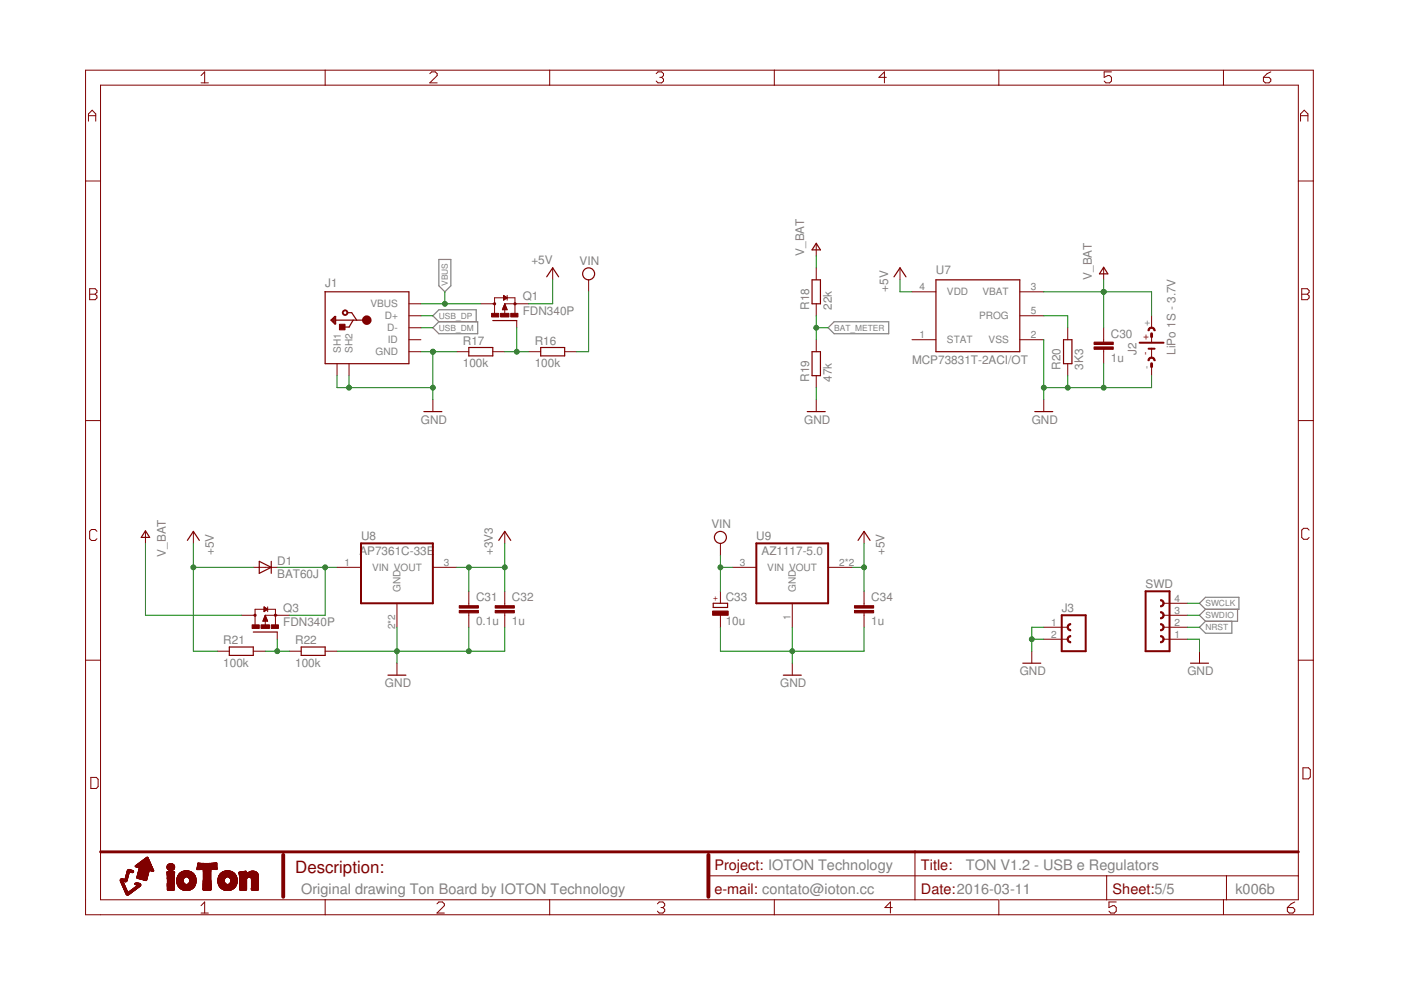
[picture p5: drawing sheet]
<svg xmlns="http://www.w3.org/2000/svg" width="297mm" height="210mm" viewBox="0 0 297 210" stroke-linecap="round" stroke-linejoin="round" font-family="sans-serif">
<defs><g id="words">
<text font-size="3.6" fill="#800000" x="62.6" y="185.1">Description:</text>
<g font-size="3.1" fill="#800000">
<text x="151.5" y="184.4">Project: IOTON Technology</text>
<text x="195.3" y="184.4">Title:</text>
<text x="151.5" y="189.5">e-mail: contato@ioton.cc</text>
<text x="195.3" y="189.5">Date:2016-03-11</text>
<text x="235.9" y="189.5">Sheet:5/5</text>
</g>
<g font-size="3.1" fill="#808080">
<text x="204.8" y="184.4">TON V1.2 - USB e Regulators</text>
<text x="63.9" y="189.5">Original drawing Ton Board by IOTON Technology</text>
<text x="261.9" y="189.5">k006b</text>
</g>
<g font-size="2.5" fill="#808080">
<text x="112.7" y="56">+5V</text>
<text x="122.9" y="56.2">VIN</text>
<text x="170.5" y="54.2" transform="rotate(-90 170.5 54.2)">V_BAT</text>
<text x="198.4" y="58.1">U7</text>
<text x="231.5" y="59.3" transform="rotate(-90 231.5 59.3)">V_BAT</text>
<text x="68.9" y="60.9">J1</text>
<text x="110.8" y="63.6">Q1</text>
<text x="171.6" y="65.7" transform="rotate(-90 171.6 65.7)">R18</text>
<text x="176.3" y="65.7" transform="rotate(-90 176.3 65.7)">22k</text>
<text x="188.3" y="61.9" transform="rotate(-90 188.3 61.9)">+5V</text>
<text x="110.8" y="66.7">FDN340P</text>
<text x="235.5" y="71.6">C30</text>
<text x="98.1" y="77.9">100k</text>
<text x="98.1" y="73.1">R17</text>
<text x="113.4" y="77.9">100k</text>
<text x="113.4" y="73.1">R16</text>
<text x="193.4" y="77.1">MCP73831T-2ACI/OT</text>
<text x="235.5" y="76.7">1u</text>
<text x="241" y="75.2" transform="rotate(-90 241 75.2)">J2</text>
<text x="249.2" y="75.2" transform="rotate(-90 249.2 75.2)">LiPo 1S - 3.7V</text>
<text x="171.6" y="80.9" transform="rotate(-90 171.6 80.9)">R19</text>
<text x="176.3" y="80.9" transform="rotate(-90 176.3 80.9)">47k</text>
<text x="224.9" y="78.4" transform="rotate(-90 224.9 78.4)">R20</text>
<text x="229.7" y="78.4" transform="rotate(-90 229.7 78.4)">3K3</text>
<text x="89.2" y="89.8">GND</text>
<text x="170.5" y="89.8">GND</text>
<text x="218.8" y="89.8">GND</text>
<text x="150.8" y="112">VIN</text>
<text x="35.2" y="118" transform="rotate(-90 35.2 118)">V_BAT</text>
<text x="45.3" y="117.7" transform="rotate(-90 45.3 117.7)">+5V</text>
<text x="58.8" y="119.8">D1</text>
<text x="76.2" y="117.7">AP7361C-33E</text>
<text x="76.5" y="114.6">U8</text>
<text x="104.5" y="117.7" transform="rotate(-90 104.5 117.7)">+3V3</text>
<text x="160.4" y="114.6">U9</text>
<text x="161.5" y="117.7">AZ1117-5.0</text>
<text x="187.5" y="117.7" transform="rotate(-90 187.5 117.7)">+5V</text>
<text x="58.8" y="122.6">BAT60J</text>
<text x="242.9" y="124.6">SWD</text>
<text x="60" y="129.7">Q3</text>
<text x="100.9" y="127.5">C31</text>
<text x="108.5" y="127.5">C32</text>
<text x="153.9" y="127.4">C33</text>
<text x="184.7" y="127.5">C34</text>
<text x="225.1" y="129.7">J3</text>
<text x="47.3" y="136.6">R21</text>
<text x="60" y="132.7">FDN340P</text>
<text x="62.6" y="136.6">R22</text>
<text x="100.9" y="132.6">0.1u</text>
<text x="108.5" y="132.6">1u</text>
<text x="153.9" y="132.5">10u</text>
<text x="184.7" y="132.6">1u</text>
<text x="47.3" y="141.4">100k</text>
<text x="62.6" y="141.4">100k</text>
<text x="216.2" y="143.1">GND</text>
<text x="251.8" y="143.1">GND</text>
<text x="81.6" y="145.7">GND</text>
<text x="165.4" y="145.7">GND</text>
</g>
<g font-size="2.1" fill="#808080">
<text x="78.5" y="65.2">VBUS</text>
<text x="194.9" y="61.5">4</text>
<text x="200.8" y="62.6">VDD</text>
<text x="208.3" y="62.6">VBAT</text>
<text x="218.6" y="61.5">3</text>
<text x="81.6" y="67.7">D+</text>
<text x="82.1" y="70.2">D-</text>
<text x="194.9" y="71.7">1</text>
<text x="207.6" y="67.7">PROG</text>
<text x="218.6" y="71.7">2</text>
<text x="218.6" y="66.6">5</text>
<text x="243.8" y="69.1" transform="rotate(-90 243.8 69.1)">+</text>
<text x="72.2" y="74.8" transform="rotate(-90 72.2 74.8)">SH1</text>
<text x="74.8" y="74.8" transform="rotate(-90 74.8 74.8)">SH2</text>
<text x="79.6" y="75.3">GND</text>
<text x="82.2" y="72.8">ID</text>
<text x="200.8" y="72.8">STAT</text>
<text x="209.6" y="72.8">VSS</text>
<text x="243.8" y="78.2" transform="rotate(-90 243.8 78.2)">-</text>
<text x="73" y="119.9">1</text>
<text x="94.1" y="119.9">3</text>
<text x="156.8" y="119.9">3</text>
<text x="177.9" y="119.9">2*2</text>
<text x="78.9" y="121">VIN VOUT</text>
<text x="84.9" y="125.6" transform="rotate(-90 84.9 125.6)">GND</text>
<text x="162.7" y="121">VIN VOUT</text>
<text x="168.7" y="125.6" transform="rotate(-90 168.7 125.6)">GND</text>
<text x="167.6" y="131.4" transform="rotate(-90 167.6 131.4)">1</text>
<text x="249" y="130.1">3</text>
<text x="249" y="127.5">4</text>
<text x="83.8" y="133.5" transform="rotate(-90 83.8 133.5)">2*2</text>
<text x="222.9" y="132.6">1</text>
<text x="222.9" y="135.2">2</text>
<text x="249" y="135.2">1</text>
<text x="249" y="132.6">2</text>
</g>
<g font-size="2.1" fill="#800000">
<text x="243.5" y="75.2" transform="rotate(-90 243.5 75.2)">-</text>
<text x="243.5" y="72" transform="rotate(-90 243.5 72)">+</text>
</g>
<g font-size="1.8" fill="#808080">
<text x="95" y="60.6" transform="rotate(-90 95 60.6)">VBUS</text>
<text x="93.1" y="67.6">USB_DP</text>
<text x="93.1" y="70.1">USB_DM</text>
<text x="176.9" y="70.1">BAT_METER</text>
<text x="255.6" y="131.1">SWDIO</text>
<text x="255.6" y="128.5">SWCLK</text>
<text x="255.6" y="133.6">NRST</text>
</g>
<text font-size="1.8" fill="#800000" x="152.1" y="127.5" transform="rotate(-90 152.1 127.5)">+</text>
</g></defs>
<path d="M93 55h2.6v5.6l-1.3 1.3-1.3-1.3zM93 68.2l-1.2-1.2 1.2-1.3h8v2.5M93 68.2h8.3v2.6h-8.3l-1.2-1.3zM176.8 68.2h11.6v2.6h-11.6l-1.2-1.3zM254.3 127.9l1.3-1.3h7.1v2.6h-7.1zM255.6 129.2l-1.3 1.3 1.3 1.2M255.6 131.7l-1.3 1.3 1.3 1.3h5.6v-2.6M262.4 129.2v2.5h-6.8" fill="none" stroke="#808080" stroke-width=".25"/>
<g fill="none" stroke="#800000" stroke-width=".25">
<path d="M115.9 58.7l1.3-1.9 1.2 1.9M172.2 59.3h1.7v5.1h-1.7zM173.1 51.6l.8 1.4h-1.7zM189.5 58.7l1.3-1.9 1.3 1.9M198.4 59.3h17.8v15.3h-17.8zM234 56.7l.9 1.4h-1.8zM68.9 61.9h17.8v15.2h-17.8v-15.2M70.2 67.9l.8-.8h.2v1.6h-.2zM70.4 67.9l.4-.4v.8l-.2-.4M71 67.1v1.4M71.2 67.9h6.6M73.6 66.3h1l1 1.6"/>
<path d="M74.9 67.9l-.9 1.4h-1.2M99.4 73.7h5.1v1.8h-5.1zM104.5 68h5.1M114.6 73.7h5.1v1.8h-5.1zM172.2 74.6h1.7v5.1h-1.7zM225.5 72h1.8v5.1h-1.8zM89.9 87.3h3.8M171.2 87.3h3.8M219.4 87.3h3.8M30.8 112.5l.9 1.4h-1.7zM39.7 114.6l1.3-1.9 1.3 1.9M55 119l2.5 1.3-2.5 1.3z"/>
<path d="M57.5 119v2.6M105.7 114.6l1.3-1.9 1.3 1.9M181.9 114.6l1.3-1.9 1.3 1.9M48.6 137.2h5.1v1.8h-5.1zM53.7 134h5.1M63.9 137.2h5v1.8h-5zM151.2 127.9h3.1v.9h-3.1zM82.3 143.2h3.8M166.1 143.2h3.8M216.9 140.6h3.8M252.4 140.6h3.8"/>
<circle cx="124.8" cy="58.1" r="1.27"/>
<circle cx="152.7" cy="113.9" r="1.27"/>
</g>
<g fill="none" stroke="#800000" stroke-width="1">
<circle cx="73.2" cy="66.3" r=".19"/>
<circle cx="77.8" cy="67.9" r=".51"/>
</g>
<g fill="#800000" stroke="#800000" stroke-width=".21">
<path d="M72 68.7h1.2v1.2h-1.2z"/>
<path d="M105 129.4h4.1v.5h-4.1z"/>
<path d="M105 128.4h4.1v.5h-4.1z"/>
<path d="M97.4 129.4h4v.5h-4z"/>
<path d="M97.4 128.4h4v.5h-4z"/>
<path d="M232 73.6h4v.5h-4z"/>
<path d="M232 72.5h4v.5h-4z"/>
<path d="M181.2 129.4h4v.5h-4z"/>
<path d="M181.2 128.4h4v.5h-4z"/>
<path d="M151.1 129.6h3.3v.9h-3.3z"/>
<path d="M104.2 66.4h1.5v.8h-1.5z"/>
<path d="M108.3 66.4h1.5v.8h-1.5z"/>
<path d="M106.1 66.4h1.8v.8h-1.8z"/>
<path d="M26.9 189.7l.3 .1z"/>
<path d="M26.8 189.7l.5 .1z"/>
<path d="M26.8 189.7h.5z"/>
<path d="M26.8 189.7h.6z"/>
<path d="M26.8 189.6l.6 .1z"/>
<path d="M26.8 189.6h.6z"/>
<path d="M26.7 189.6h.8z"/>
<path d="M26.7 189.5l.8 .1z"/>
<path d="M26.7 189.5h.8z"/>
<path d="M26.7 189.5h.9z"/>
<path d="M26.7 189.4l.9 .1z"/>
<path d="M26.6 189.4l1.1 .1z"/>
<path d="M26.7 189.4h1z"/>
<path d="M26.6 189.4h1.2z"/>
<path d="M26.6 189.3l1.2 .1z"/>
<path d="M26.6 189.3h1.3z"/>
<path d="M26.6 189.2l1.3 .1z"/>
<path d="M26.6 189.2h.5z"/>
<path d="M27.2 189.2h.8z"/>
<path d="M26.5 189.1l.6 .1z"/>
<path d="M27.2 189.1l.8 .1z"/>
<path d="M26.5 189.1h.6z"/>
<path d="M27.3 189.1h.8z"/>
<path d="M26.5 189l.5 .1z"/>
<path d="M27.4 189l.8 .1z"/>
<path d="M26.5 189h.5z"/>
<path d="M27.4 189h.8z"/>
<path d="M27.5 189h.8z"/>
<path d="M26.4 188.9l.6 .1z"/>
<path d="M27.5 188.9l.8 .1z"/>
<path d="M26.5 188.9h.5z"/>
<path d="M27.6 188.9h.8z"/>
<path d="M26.4 188.9h.6z"/>
<path d="M26.4 188.8l.5 .1z"/>
<path d="M27.6 188.8l.8 .1z"/>
<path d="M26.4 188.8h.5z"/>
<path d="M27.7 188.8h.8z"/>
<path d="M39.2 188.8h.7z"/>
<path d="M47.9 188.8h.7z"/>
<path d="M26.4 188.7l.5 .1z"/>
<path d="M27.8 188.7l.8 .1z"/>
<path d="M39 188.7l1.1 .1z"/>
<path d="M43.7 188.7l.4 .1z"/>
<path d="M47.7 188.7l1.1 .1z"/>
<path d="M26.4 188.7h.5z"/>
<path d="M27.8 188.7h.8z"/>
<path d="M35.6 188.7h1.3z"/>
<path d="M38.9 188.7h1.3z"/>
<path d="M43.1 188.7h1.5z"/>
<path d="M47.6 188.7h1.3z"/>
<path d="M50.9 188.7h1.3z"/>
<path d="M53.4 188.7h1.3z"/>
<path d="M27.9 188.7h.8z"/>
<path d="M35.5 188.7h1.4z"/>
<path d="M38.8 188.7h1.5z"/>
<path d="M43.1 188.7h1.6z"/>
<path d="M47.5 188.7h1.5z"/>
<path d="M53.4 188.7h1.4z"/>
<path d="M26.3 188.7h.6z"/>
<path d="M35.5 188.7h1.5z"/>
<path d="M38.7 188.7h1.7z"/>
<path d="M47.4 188.7h1.7z"/>
<path d="M50.8 188.7h1.5z"/>
<path d="M53.3 188.7h1.5z"/>
<path d="M26.3 188.6l.5 .1z"/>
<path d="M27.9 188.6l.8 .1z"/>
<path d="M35.5 188.6l1.5 .1z"/>
<path d="M38.7 188.6l1.7 .1z"/>
<path d="M43.1 188.6l1.6 .1z"/>
<path d="M47.3 188.6l1.8 .1z"/>
<path d="M50.8 188.6l1.5 .1z"/>
<path d="M53.3 188.6l1.5 .1z"/>
<path d="M26.3 188.6h.5z"/>
<path d="M28 188.6h.8z"/>
<path d="M35.5 188.6h1.5z"/>
<path d="M38.6 188.6h1.9z"/>
<path d="M43 188.6h1.8z"/>
<path d="M47.3 188.6h1.9z"/>
<path d="M50.8 188.6h1.5z"/>
<path d="M53.3 188.6h1.5z"/>
<path d="M38.5 188.6h2.1z"/>
<path d="M47.2 188.6h2.1z"/>
<path d="M26.3 188.5l.5 .1z"/>
<path d="M28.1 188.5l.8 .1z"/>
<path d="M35.5 188.5l1.5 .1z"/>
<path d="M38.5 188.5l2.1 .1z"/>
<path d="M43 188.5l1.8 .1z"/>
<path d="M47.2 188.5l2.1 .1z"/>
<path d="M50.8 188.5l1.5 .1z"/>
<path d="M53.3 188.5l1.5 .1z"/>
<path d="M26.3 188.5h.5z"/>
<path d="M28.1 188.5h.8z"/>
<path d="M35.5 188.5h1.5z"/>
<path d="M38.4 188.5h2.3z"/>
<path d="M43 188.5h1.8z"/>
<path d="M47.1 188.5h2.3z"/>
<path d="M50.8 188.5h1.5z"/>
<path d="M53.3 188.5h1.5z"/>
<path d="M26.2 188.4l.6 .1z"/>
<path d="M28.2 188.4l.8 .1z"/>
<path d="M35.5 188.4l1.5 .1z"/>
<path d="M38.3 188.4l2.5 .1z"/>
<path d="M43 188.4l1.8 .1z"/>
<path d="M47 188.4l2.5 .1z"/>
<path d="M50.8 188.4l1.5 .1z"/>
<path d="M53.3 188.4l1.5 .1z"/>
<path d="M26.2 188.4h.5z"/>
<path d="M28.2 188.4h.8z"/>
<path d="M35.5 188.4h1.5z"/>
<path d="M38.3 188.4h2.5z"/>
<path d="M43 188.4h1.8z"/>
<path d="M47 188.4h2.5z"/>
<path d="M50.8 188.4h1.5z"/>
<path d="M53.3 188.4h1.5z"/>
<path d="M26.2 188.4h.6z"/>
<path d="M28.3 188.4h.8z"/>
<path d="M38.2 188.4h2.6z"/>
<path d="M46.9 188.4h2.6z"/>
<path d="M26.2 188.3l.5 .1z"/>
<path d="M28.3 188.3l.8 .1z"/>
<path d="M35.5 188.3l1.5 .1z"/>
<path d="M38.2 188.3l2.7 .1z"/>
<path d="M43 188.3l1.8 .1z"/>
<path d="M46.9 188.3l2.7 .1z"/>
<path d="M50.8 188.3l1.5 .1z"/>
<path d="M53.3 188.3l1.5 .1z"/>
<path d="M38.1 188.3l2.8 .1z"/>
<path d="M46.8 188.3l2.8 .1z"/>
<path d="M26.2 188.3h.5z"/>
<path d="M28.4 188.3h.8z"/>
<path d="M35.5 188.3h1.5z"/>
<path d="M38.1 188.3h2.9z"/>
<path d="M43 188.3h1.8z"/>
<path d="M46.8 188.3h2.9z"/>
<path d="M50.8 188.3h1.5z"/>
<path d="M53.3 188.3h1.5z"/>
<path d="M26.1 188.2l.6 .1z"/>
<path d="M28.5 188.2l.8 .1z"/>
<path d="M35.5 188.2l1.5 .1z"/>
<path d="M38.1 188.2l2.9 .1z"/>
<path d="M43.1 188.2l1.6 .1z"/>
<path d="M46.8 188.2l2.9 .1z"/>
<path d="M50.8 188.2l1.5 .1z"/>
<path d="M53.3 188.2l1.5 .1z"/>
<path d="M26.1 188.2h.5z"/>
<path d="M28.5 188.2h.8z"/>
<path d="M35.5 188.2h1.5z"/>
<path d="M38 188.2h3z"/>
<path d="M43.1 188.2h1.6z"/>
<path d="M46.7 188.2h3z"/>
<path d="M50.8 188.2h1.5z"/>
<path d="M53.3 188.2h1.5z"/>
<path d="M28.6 188.2h.8z"/>
<path d="M38 188.2h3.1z"/>
<path d="M46.7 188.2h3.1z"/>
<path d="M26.1 188.1l.5 .1z"/>
<path d="M28.6 188.1l.8 .1z"/>
<path d="M35.5 188.1l1.5 .1z"/>
<path d="M38 188.1l3.1 .1z"/>
<path d="M43.1 188.1l1.6 .1z"/>
<path d="M46.7 188.1l3.1 .1z"/>
<path d="M50.8 188.1l1.5 .1z"/>
<path d="M53.3 188.1l1.5 .1z"/>
<path d="M37.9 188.1l3.2 .1z"/>
<path d="M46.6 188.1l3.2 .1z"/>
<path d="M26.1 188.1h.5z"/>
<path d="M28.7 188.1h.8z"/>
<path d="M35.5 188.1h1.5z"/>
<path d="M37.9 188.1h3.2z"/>
<path d="M43.1 188.1h1.6z"/>
<path d="M46.6 188.1h3.2z"/>
<path d="M50.8 188.1h1.5z"/>
<path d="M53.3 188.1h1.5z"/>
<path d="M26.1 188l.5 .1z"/>
<path d="M28.7 188l.8 .1z"/>
<path d="M35.5 188l1.5 .1z"/>
<path d="M37.9 188l3.3 .1z"/>
<path d="M43.1 188l1.6 .1z"/>
<path d="M46.6 188l3.3 .1z"/>
<path d="M50.8 188l1.5 .1z"/>
<path d="M53.3 188l1.5 .1z"/>
<path d="M26.1 188h.5z"/>
<path d="M28.7 188h.8z"/>
<path d="M35.5 188h1.5z"/>
<path d="M37.9 188h3.3z"/>
<path d="M43.1 188h1.6z"/>
<path d="M46.6 188h3.3z"/>
<path d="M50.8 188h1.5z"/>
<path d="M53.3 188h1.5z"/>
<path d="M28.8 188h.8z"/>
<path d="M37.8 188h3.4z"/>
<path d="M46.5 188h3.4z"/>
<path d="M26 187.9l.6 .1z"/>
<path d="M28.8 187.9l.8 .1z"/>
<path d="M35.5 187.9l1.5 .1z"/>
<path d="M37.8 187.9l3.4 .1z"/>
<path d="M43.1 187.9l1.6 .1z"/>
<path d="M46.5 187.9l3.5 .1z"/>
<path d="M50.8 187.9l1.5 .1z"/>
<path d="M53.3 187.9l1.5 .1z"/>
<path d="M26 187.9l.5 .1z"/>
<path d="M28.9 187.9l.8 .1z"/>
<path d="M35.5 187.9l1.4 .1z"/>
<path d="M37.8 187.9l3.5 .1z"/>
<path d="M26 187.9h.5z"/>
<path d="M28.9 187.9h.8z"/>
<path d="M35.5 187.9h1.4z"/>
<path d="M37.8 187.9h3.5z"/>
<path d="M43.1 187.9h1.6z"/>
<path d="M46.5 187.9h3.5z"/>
<path d="M50.8 187.9h1.5z"/>
<path d="M53.3 187.9h1.5z"/>
<path d="M29 187.9h.8z"/>
<path d="M37.7 187.9h3.6z"/>
<path d="M26 187.8l.5 .1z"/>
<path d="M29 187.8l.8 .1z"/>
<path d="M35.5 187.8l1.4 .1z"/>
<path d="M37.8 187.8l3.5 .1z"/>
<path d="M43.1 187.8l1.6 .1z"/>
<path d="M46.5 187.8l3.5 .1z"/>
<path d="M50.8 187.8l1.5 .1z"/>
<path d="M53.3 187.8l1.5 .1z"/>
<path d="M26 187.8h.5z"/>
<path d="M29 187.8h.8z"/>
<path d="M35.5 187.8h1.4z"/>
<path d="M37.7 187.8h3.6z"/>
<path d="M43.1 187.8h1.6z"/>
<path d="M46.4 187.8h3.6z"/>
<path d="M50.8 187.8h1.5z"/>
<path d="M53.3 187.8h1.5z"/>
<path d="M29.1 187.8h.7z"/>
<path d="M37.7 187.8h3.7z"/>
<path d="M46.4 187.8h3.7z"/>
<path d="M25.9 187.7l.6 .1z"/>
<path d="M29.1 187.7l.7 .1z"/>
<path d="M35.5 187.7l1.4 .1z"/>
<path d="M37.7 187.7l3.6 .1z"/>
<path d="M43.1 187.7l1.6 .1z"/>
<path d="M46.4 187.7l3.7 .1z"/>
<path d="M50.8 187.7l1.5 .1z"/>
<path d="M53.3 187.7l1.5 .1z"/>
<path d="M25.9 187.7h.5z"/>
<path d="M29.1 187.7h.7z"/>
<path d="M35.5 187.7h1.4z"/>
<path d="M37.7 187.7h3.7z"/>
<path d="M43.1 187.7h1.6z"/>
<path d="M46.4 187.7h3.7z"/>
<path d="M50.8 187.7h1.5z"/>
<path d="M53.3 187.7h1.5z"/>
<path d="M29.2 187.7h.7z"/>
<path d="M25.9 187.6l.5 .1z"/>
<path d="M29.1 187.6l.8 .1z"/>
<path d="M35.5 187.6l1.4 .1z"/>
<path d="M37.7 187.6l3.7 .1z"/>
<path d="M43.1 187.6l1.6 .1z"/>
<path d="M46.4 187.6l3.7 .1z"/>
<path d="M50.8 187.6l1.5 .1z"/>
<path d="M53.3 187.6l1.5 .1z"/>
<path d="M29 187.6l.9 .1z"/>
<path d="M37.6 187.6l3.8 .1z"/>
<path d="M25.9 187.6h.5z"/>
<path d="M28.9 187.6h1z"/>
<path d="M35.5 187.6h1.4z"/>
<path d="M37.6 187.6h3.8z"/>
<path d="M43.1 187.6h1.6z"/>
<path d="M46.3 187.6h3.8z"/>
<path d="M50.8 187.6h1.5z"/>
<path d="M53.3 187.6h1.5z"/>
<path d="M25.8 187.6h.6z"/>
<path d="M28.8 187.6h1.1z"/>
<path d="M25.8 187.5l.6 .1z"/>
<path d="M28.7 187.5l1.1 .1z"/>
<path d="M35.5 187.5l1.4 .1z"/>
<path d="M37.6 187.5l3.8 .1z"/>
<path d="M43.1 187.5l1.6 .1z"/>
<path d="M46.3 187.5l3.9 .1z"/>
<path d="M50.8 187.5l1.5 .1z"/>
<path d="M53.3 187.5l1.5 .1z"/>
<path d="M25.8 187.5h.6z"/>
<path d="M28.6 187.5h1.2z"/>
<path d="M35.5 187.5h1.4z"/>
<path d="M37.6 187.5h1.8z"/>
<path d="M39.6 187.5h1.9z"/>
<path d="M43.1 187.5h1.6z"/>
<path d="M46.3 187.5h1.8z"/>
<path d="M48.4 187.5h1.8z"/>
<path d="M50.8 187.5h1.5z"/>
<path d="M53.3 187.5h1.5z"/>
<path d="M37.6 187.5h1.7z"/>
<path d="M39.8 187.5h1.7z"/>
<path d="M46.3 187.5h1.7z"/>
<path d="M48.5 187.5h1.7z"/>
<path d="M25.8 187.4l.5 .1z"/>
<path d="M28.6 187.4l1.2 .1z"/>
<path d="M35.5 187.4l1.4 .1z"/>
<path d="M37.5 187.4l1.7 .1z"/>
<path d="M39.8 187.4l1.7 .1z"/>
<path d="M43.1 187.4l1.6 .1z"/>
<path d="M46.3 187.4l1.7 .1z"/>
<path d="M48.5 187.4l1.7 .1z"/>
<path d="M50.8 187.4l1.5 .1z"/>
<path d="M53.3 187.4l1.5 .1z"/>
<path d="M25.8 187.4h.5z"/>
<path d="M28.6 187.4h1.2z"/>
<path d="M35.5 187.4h1.4z"/>
<path d="M37.6 187.4h1.6z"/>
<path d="M39.9 187.4h1.6z"/>
<path d="M43.1 187.4h1.6z"/>
<path d="M46.3 187.4h1.6z"/>
<path d="M48.6 187.4h1.6z"/>
<path d="M50.8 187.4h1.5z"/>
<path d="M53.3 187.4h1.5z"/>
<path d="M37.6 187.4h1.5z"/>
<path d="M25.7 187.3l.6 .1z"/>
<path d="M28.6 187.3l1.1 .1z"/>
<path d="M35.5 187.3l1.4 .1z"/>
<path d="M37.5 187.3l1.6 .1z"/>
<path d="M39.9 187.3l1.6 .1z"/>
<path d="M43.1 187.3l1.6 .1z"/>
<path d="M46.3 187.3l1.5 .1z"/>
<path d="M48.7 187.3l1.5 .1z"/>
<path d="M50.8 187.3l1.5 .1z"/>
<path d="M53.3 187.3l1.5 .1z"/>
<path d="M25.7 187.3h.5z"/>
<path d="M28.6 187.3h1.1z"/>
<path d="M35.5 187.3h1.4z"/>
<path d="M37.5 187.3h1.6z"/>
<path d="M40 187.3h1.5z"/>
<path d="M43.1 187.3h1.6z"/>
<path d="M46.2 187.3h1.6z"/>
<path d="M48.7 187.3h1.5z"/>
<path d="M50.8 187.3h1.5z"/>
<path d="M53.3 187.3h1.5z"/>
<path d="M25.7 187.3h.6z"/>
<path d="M28.6 187.3h1z"/>
<path d="M25.7 187.2l.6 .1z"/>
<path d="M28.7 187.2l.8 .1z"/>
<path d="M35.5 187.2l1.4 .1z"/>
<path d="M37.5 187.2l1.5 .1z"/>
<path d="M40 187.2l1.5 .1z"/>
<path d="M43.1 187.2l1.6 .1z"/>
<path d="M46.2 187.2l1.5 .1z"/>
<path d="M48.7 187.2l1.5 .1z"/>
<path d="M50.8 187.2l1.5 .1z"/>
<path d="M53.3 187.2l1.5 .1z"/>
<path d="M25.7 187.2l.5 .1z"/>
<path d="M28.7 187.2l.6 .1z"/>
<path d="M48.8 187.2l1.4 .1z"/>
<path d="M25.7 187.2h.5z"/>
<path d="M28.9 187.2h.2z"/>
<path d="M35.5 187.2h1.4z"/>
<path d="M37.5 187.2h1.5z"/>
<path d="M40.1 187.2h1.4z"/>
<path d="M43.1 187.2h1.6z"/>
<path d="M46.2 187.2h1.5z"/>
<path d="M48.8 187.2h1.4z"/>
<path d="M50.8 187.2h1.5z"/>
<path d="M53.3 187.2h1.5z"/>
<path d="M48.8 187.2h1.5z"/>
<path d="M25.7 187.1l.5 .1z"/>
<path d="M35.5 187.1l1.4 .1z"/>
<path d="M37.5 187.1l1.4 .1z"/>
<path d="M40.1 187.1l1.5 .1z"/>
<path d="M43.1 187.1l1.6 .1z"/>
<path d="M46.2 187.1l1.5 .1z"/>
<path d="M48.8 187.1l1.5 .1z"/>
<path d="M50.8 187.1l1.5 .1z"/>
<path d="M53.3 187.1l1.5 .1z"/>
<path d="M25.7 187.1h.5z"/>
<path d="M35.5 187.1h1.4z"/>
<path d="M37.5 187.1h1.4z"/>
<path d="M40.1 187.1h1.5z"/>
<path d="M43.1 187.1h1.6z"/>
<path d="M46.2 187.1h1.5z"/>
<path d="M48.8 187.1h1.5z"/>
<path d="M50.8 187.1h1.5z"/>
<path d="M53.3 187.1h1.5z"/>
<path d="M25.6 187.1h.6z"/>
<path d="M40.2 187.1h1.4z"/>
<path d="M46.2 187.1h1.4z"/>
<path d="M48.9 187.1h1.4z"/>
<path d="M25.6 187l.5 .1z"/>
<path d="M35.5 187l1.4 .1z"/>
<path d="M37.5 187l1.4 .1z"/>
<path d="M40.2 187l1.4 .1z"/>
<path d="M43.1 187l1.6 .1z"/>
<path d="M46.2 187l1.4 .1z"/>
<path d="M48.9 187l1.4 .1z"/>
<path d="M50.8 187l1.5 .1z"/>
<path d="M53.3 187l1.5 .1z"/>
<path d="M25.6 187h.5z"/>
<path d="M35.5 187h1.4z"/>
<path d="M37.5 187h1.4z"/>
<path d="M40.2 187h1.4z"/>
<path d="M43.1 187h1.6z"/>
<path d="M46.2 187h1.4z"/>
<path d="M48.9 187h1.4z"/>
<path d="M50.8 187h1.5z"/>
<path d="M53.3 187h1.5z"/>
<path d="M25.6 186.9l.5 .1z"/>
<path d="M26.5 186.9l.2 .1z"/>
<path d="M35.5 186.9l1.4 .1z"/>
<path d="M37.5 186.9l1.4 .1z"/>
<path d="M40.2 186.9l1.4 .1z"/>
<path d="M43.1 186.9l1.6 .1z"/>
<path d="M46.2 186.9l1.4 .1z"/>
<path d="M48.9 186.9l1.4 .1z"/>
<path d="M50.8 186.9l1.5 .1z"/>
<path d="M53.3 186.9l1.5 .1z"/>
<path d="M25.6 186.9h.5z"/>
<path d="M26.4 186.9h.4z"/>
<path d="M35.5 186.9h1.4z"/>
<path d="M37.5 186.9h1.3z"/>
<path d="M40.2 186.9h1.4z"/>
<path d="M43.1 186.9h1.6z"/>
<path d="M46.2 186.9h1.4z"/>
<path d="M48.9 186.9h1.4z"/>
<path d="M50.8 186.9h1.5z"/>
<path d="M53.3 186.9h1.5z"/>
<path d="M26.2 186.9h.6z"/>
<path d="M25.5 186.9h.6z"/>
<path d="M26.1 186.9h.7z"/>
<path d="M25.5 186.8l1.4 .1z"/>
<path d="M35.5 186.8l1.4 .1z"/>
<path d="M37.5 186.8l1.3 .1z"/>
<path d="M40.2 186.8l1.4 .1z"/>
<path d="M43.1 186.8l1.6 .1z"/>
<path d="M46.2 186.8l1.4 .1z"/>
<path d="M48.9 186.8l1.4 .1z"/>
<path d="M50.8 186.8l1.5 .1z"/>
<path d="M53.3 186.8l1.5 .1z"/>
<path d="M25.5 186.8h1.4z"/>
<path d="M35.5 186.8h1.4z"/>
<path d="M37.5 186.8h1.3z"/>
<path d="M40.2 186.8h1.4z"/>
<path d="M43.1 186.8h1.6z"/>
<path d="M46.2 186.8h1.4z"/>
<path d="M48.9 186.8h1.4z"/>
<path d="M50.8 186.8h1.5z"/>
<path d="M53.3 186.8h1.5z"/>
<path d="M25.5 186.7l1.4 .1z"/>
<path d="M35.5 186.7l1.4 .1z"/>
<path d="M37.5 186.7l1.3 .1z"/>
<path d="M40.2 186.7l1.4 .1z"/>
<path d="M43.1 186.7l1.6 .1z"/>
<path d="M46.2 186.7l1.4 .1z"/>
<path d="M48.9 186.7l1.4 .1z"/>
<path d="M50.8 186.7l1.5 .1z"/>
<path d="M53.3 186.7l1.5 .1z"/>
<path d="M25.5 186.7h1.4z"/>
<path d="M35.5 186.7h1.4z"/>
<path d="M37.5 186.7h1.3z"/>
<path d="M40.2 186.7h1.4z"/>
<path d="M43.1 186.7h1.6z"/>
<path d="M46.2 186.7h1.4z"/>
<path d="M48.9 186.7h1.4z"/>
<path d="M50.8 186.7h1.5z"/>
<path d="M53.3 186.7h1.5z"/>
<path d="M30.9 186.7h.1z"/>
<path d="M25.5 186.6l1.5 .1z"/>
<path d="M30.7 186.6l.4 .1z"/>
<path d="M35.5 186.6l1.4 .1z"/>
<path d="M37.5 186.6l1.3 .1z"/>
<path d="M40.2 186.6l1.4 .1z"/>
<path d="M43.1 186.6l1.6 .1z"/>
<path d="M46.2 186.6l1.4 .1z"/>
<path d="M48.9 186.6l1.4 .1z"/>
<path d="M50.8 186.6l1.5 .1z"/>
<path d="M53.3 186.6l1.5 .1z"/>
<path d="M25.5 186.6h1.5z"/>
<path d="M30.6 186.6h.5z"/>
<path d="M35.5 186.6h1.4z"/>
<path d="M37.5 186.6h1.3z"/>
<path d="M40.2 186.6h1.4z"/>
<path d="M43.1 186.6h1.6z"/>
<path d="M46.2 186.6h1.4z"/>
<path d="M48.9 186.6h1.4z"/>
<path d="M50.8 186.6h1.5z"/>
<path d="M53.3 186.6h1.5z"/>
<path d="M30.5 186.6h.6z"/>
<path d="M25.5 186.5l1.5 .1z"/>
<path d="M30.4 186.5l.7 .1z"/>
<path d="M35.5 186.5l1.4 .1z"/>
<path d="M37.5 186.5l1.3 .1z"/>
<path d="M40.2 186.5l1.4 .1z"/>
<path d="M43.1 186.5l1.6 .1z"/>
<path d="M46.2 186.5l1.4 .1z"/>
<path d="M48.9 186.5l1.4 .1z"/>
<path d="M50.8 186.5l1.5 .1z"/>
<path d="M53.3 186.5l1.5 .1z"/>
<path d="M30.3 186.5l.8 .1z"/>
<path d="M25.5 186.5h1.5z"/>
<path d="M30.2 186.5h.9z"/>
<path d="M35.5 186.5h1.4z"/>
<path d="M37.5 186.5h1.3z"/>
<path d="M40.2 186.5h1.4z"/>
<path d="M43.1 186.5h1.6z"/>
<path d="M46.2 186.5h1.4z"/>
<path d="M48.9 186.5h1.4z"/>
<path d="M50.8 186.5h1.5z"/>
<path d="M53.3 186.5h1.5z"/>
<path d="M30.1 186.5h1z"/>
<path d="M37.5 186.5h1.4z"/>
<path d="M25.6 186.4l.8 .1z"/>
<path d="M26.5 186.4l.5 .1z"/>
<path d="M30 186.4l1.1 .1z"/>
<path d="M35.5 186.4l1.4 .1z"/>
<path d="M37.5 186.4l1.4 .1z"/>
<path d="M40.2 186.4l1.4 .1z"/>
<path d="M43.1 186.4l1.6 .1z"/>
<path d="M46.2 186.4l1.4 .1z"/>
<path d="M48.9 186.4l1.4 .1z"/>
<path d="M50.8 186.4l1.5 .1z"/>
<path d="M53.3 186.4l1.5 .1z"/>
<path d="M25.6 186.4h.7z"/>
<path d="M26.5 186.4h.5z"/>
<path d="M29.8 186.4h1.3z"/>
<path d="M35.5 186.4h1.4z"/>
<path d="M37.5 186.4h1.4z"/>
<path d="M40.2 186.4h1.4z"/>
<path d="M43.1 186.4h1.6z"/>
<path d="M46.2 186.4h1.4z"/>
<path d="M48.9 186.4h1.4z"/>
<path d="M50.8 186.4h1.5z"/>
<path d="M53.3 186.4h1.5z"/>
<path d="M25.6 186.4h.6z"/>
<path d="M29.7 186.4h1.5z"/>
<path d="M25.7 186.3l.3 .1z"/>
<path d="M26.5 186.3l.5 .1z"/>
<path d="M29.6 186.3l1.6 .1z"/>
<path d="M35.5 186.3l1.4 .1z"/>
<path d="M37.5 186.3l1.4 .1z"/>
<path d="M40.2 186.3l1.4 .1z"/>
<path d="M43.1 186.3l1.6 .1z"/>
<path d="M46.2 186.3l1.4 .1z"/>
<path d="M48.9 186.3l1.4 .1z"/>
<path d="M50.8 186.3l1.5 .1z"/>
<path d="M53.3 186.3l1.5 .1z"/>
<path d="M29.5 186.3l1.7 .1z"/>
<path d="M40.1 186.3l1.5 .1z"/>
<path d="M46.2 186.3l1.5 .1z"/>
<path d="M48.8 186.3l1.5 .1z"/>
<path d="M26.5 186.3h.6z"/>
<path d="M29.4 186.3h1.8z"/>
<path d="M35.5 186.3h1.4z"/>
<path d="M37.5 186.3h1.4z"/>
<path d="M40.1 186.3h1.5z"/>
<path d="M43.1 186.3h1.6z"/>
<path d="M46.2 186.3h1.5z"/>
<path d="M48.8 186.3h1.5z"/>
<path d="M50.8 186.3h1.5z"/>
<path d="M53.3 186.3h1.5z"/>
<path d="M26.6 186.2l.5 .1z"/>
<path d="M29.3 186.2l1.9 .1z"/>
<path d="M35.5 186.2l1.4 .1z"/>
<path d="M37.5 186.2l1.5 .1z"/>
<path d="M40.1 186.2l1.4 .1z"/>
<path d="M43.1 186.2l1.6 .1z"/>
<path d="M46.2 186.2l1.5 .1z"/>
<path d="M48.8 186.2l1.5 .1z"/>
<path d="M50.8 186.2l1.5 .1z"/>
<path d="M53.3 186.2l1.5 .1z"/>
<path d="M26.6 186.2h.5z"/>
<path d="M29.1 186.2h2.1z"/>
<path d="M35.5 186.2h1.4z"/>
<path d="M37.5 186.2h1.5z"/>
<path d="M40 186.2h1.5z"/>
<path d="M43.1 186.2h1.6z"/>
<path d="M46.2 186.2h1.5z"/>
<path d="M48.8 186.2h1.4z"/>
<path d="M50.8 186.2h1.5z"/>
<path d="M53.3 186.2h1.5z"/>
<path d="M50.8 186.2h1.6z"/>
<path d="M26.6 186.1l.5 .1z"/>
<path d="M29 186.1l2.2 .1z"/>
<path d="M35.5 186.1l1.4 .1z"/>
<path d="M37.5 186.1l1.5 .1z"/>
<path d="M40 186.1l1.5 .1z"/>
<path d="M43.1 186.1l1.6 .1z"/>
<path d="M46.2 186.1l1.5 .1z"/>
<path d="M48.7 186.1l1.5 .1z"/>
<path d="M50.8 186.1l1.6 .1z"/>
<path d="M53.3 186.1l1.5 .1z"/>
<path d="M37.5 186.1l1.6 .1z"/>
<path d="M46.2 186.1l1.6 .1z"/>
<path d="M50.8 186.1l1.7 .1z"/>
<path d="M53.2 186.1l1.6 .1z"/>
<path d="M26.6 186.1h.5z"/>
<path d="M29 186.1h2.2z"/>
<path d="M35.5 186.1h1.4z"/>
<path d="M37.5 186.1h1.6z"/>
<path d="M40 186.1h1.5z"/>
<path d="M43.1 186.1h1.6z"/>
<path d="M46.3 186.1h1.5z"/>
<path d="M48.7 186.1h1.5z"/>
<path d="M50.8 186.1h1.7z"/>
<path d="M53.2 186.1h1.6z"/>
<path d="M37.6 186.1h1.5z"/>
<path d="M39.9 186.1h1.6z"/>
<path d="M53.2 186.1h1.5z"/>
<path d="M26.6 186l.5 .1z"/>
<path d="M29 186l2.2 .1z"/>
<path d="M35.5 186l1.4 .1z"/>
<path d="M37.6 186l1.5 .1z"/>
<path d="M39.9 186l1.6 .1z"/>
<path d="M43.1 186l1.6 .1z"/>
<path d="M46.3 186l1.6 .1z"/>
<path d="M48.6 186l1.6 .1z"/>
<path d="M50.8 186l1.8 .1z"/>
<path d="M53.1 186l1.7 .1z"/>
<path d="M26.6 186h.5z"/>
<path d="M29 186h2.3z"/>
<path d="M35.5 186h1.5z"/>
<path d="M37.6 186h1.6z"/>
<path d="M39.9 186h1.6z"/>
<path d="M43.1 186h1.6z"/>
<path d="M46.3 186h1.6z"/>
<path d="M48.6 186h1.6z"/>
<path d="M50.8 186h1.8z"/>
<path d="M53.1 186h1.7z"/>
<path d="M39.8 186h1.7z"/>
<path d="M46.3 186h1.7z"/>
<path d="M48.5 186h1.7z"/>
<path d="M50.8 186h1.9z"/>
<path d="M53 186h1.7z"/>
<path d="M26.6 185.9l.5 .1z"/>
<path d="M29 185.9l2.3 .1z"/>
<path d="M35.5 185.9l1.5 .1z"/>
<path d="M37.6 185.9l1.7 .1z"/>
<path d="M39.8 185.9l1.7 .1z"/>
<path d="M43.1 185.9l1.6 .1z"/>
<path d="M46.3 185.9l1.7 .1z"/>
<path d="M48.5 185.9l1.7 .1z"/>
<path d="M50.8 185.9l2 .1z"/>
<path d="M52.9 185.9l1.9 .1z"/>
<path d="M26.6 185.9h.5z"/>
<path d="M29 185.9h2.3z"/>
<path d="M35.5 185.9h1.5z"/>
<path d="M37.6 185.9h1.8z"/>
<path d="M39.6 185.9h1.9z"/>
<path d="M43.1 185.9h1.6z"/>
<path d="M46.3 185.9h1.8z"/>
<path d="M48.4 185.9h1.8z"/>
<path d="M50.8 185.9h4z"/>
<path d="M26.6 185.9h.6z"/>
<path d="M37.6 185.9h3.8z"/>
<path d="M46.3 185.9h3.8z"/>
<path d="M26.6 185.8l.6 .1z"/>
<path d="M29.1 185.8l2.2 .1z"/>
<path d="M35.5 185.8l1.5 .1z"/>
<path d="M37.6 185.8l3.8 .1z"/>
<path d="M43.1 185.8l1.6 .1z"/>
<path d="M46.3 185.8l3.8 .1z"/>
<path d="M50.8 185.8l4 .1z"/>
<path d="M26.7 185.8l.5 .1z"/>
<path d="M26.7 185.8h.5z"/>
<path d="M29.1 185.8h2.2z"/>
<path d="M35.5 185.8h1.5z"/>
<path d="M37.7 185.8h3.7z"/>
<path d="M43.1 185.8h1.6z"/>
<path d="M46.4 185.8h3.7z"/>
<path d="M50.8 185.8h4z"/>
<path d="M26.7 185.7l.5 .1z"/>
<path d="M29.1 185.7l2.2 .1z"/>
<path d="M35.5 185.7l1.5 .1z"/>
<path d="M37.7 185.7l3.7 .1z"/>
<path d="M43.1 185.7l1.6 .1z"/>
<path d="M46.4 185.7l3.7 .1z"/>
<path d="M50.8 185.7l4 .1z"/>
<path d="M26.7 185.7h.5z"/>
<path d="M29.1 185.7h2.2z"/>
<path d="M35.5 185.7h1.5z"/>
<path d="M37.7 185.7h3.7z"/>
<path d="M43.1 185.7h1.6z"/>
<path d="M46.4 185.7h3.7z"/>
<path d="M50.8 185.7h4z"/>
<path d="M26.7 185.6l.5 .1z"/>
<path d="M29.1 185.6l2.2 .1z"/>
<path d="M35.5 185.6l1.5 .1z"/>
<path d="M37.7 185.6l3.7 .1z"/>
<path d="M43.1 185.6l1.6 .1z"/>
<path d="M46.4 185.6l3.7 .1z"/>
<path d="M50.8 185.6l4 .1z"/>
<path d="M29.1 185.6l2.3 .1z"/>
<path d="M37.8 185.6l3.5 .1z"/>
<path d="M46.5 185.6l3.5 .1z"/>
<path d="M26.7 185.6h.5z"/>
<path d="M29.1 185.6h2.3z"/>
<path d="M35.4 185.6h1.6z"/>
<path d="M37.8 185.6h3.5z"/>
<path d="M43.1 185.6h1.6z"/>
<path d="M46.5 185.6h3.5z"/>
<path d="M50.7 185.6h4.1z"/>
<path d="M26.7 185.5l.5 .1z"/>
<path d="M29.1 185.5l2.3 .1z"/>
<path d="M35.4 185.5l1.6 .1z"/>
<path d="M37.8 185.5l3.5 .1z"/>
<path d="M43.1 185.5l1.6 .1z"/>
<path d="M46.5 185.5l3.5 .1z"/>
<path d="M50.7 185.5l4.1 .1z"/>
<path d="M26.7 185.5h.5z"/>
<path d="M29.1 185.5h2.3z"/>
<path d="M35.4 185.5h1.6z"/>
<path d="M37.8 185.5h3.5z"/>
<path d="M43.1 185.5h1.6z"/>
<path d="M46.5 185.5h3.5z"/>
<path d="M50.7 185.5h4.1z"/>
<path d="M26.8 185.5h.5z"/>
<path d="M26.8 185.4l.5 .1z"/>
<path d="M29.1 185.4l2.3 .1z"/>
<path d="M35.4 185.4l1.6 .1z"/>
<path d="M37.8 185.4l3.4 .1z"/>
<path d="M43.1 185.4l1.6 .1z"/>
<path d="M46.5 185.4l3.4 .1z"/>
<path d="M50.7 185.4l4.1 .1z"/>
<path d="M29.2 185.4l2.2 .1z"/>
<path d="M26.8 185.4h.5z"/>
<path d="M29.2 185.4h2.2z"/>
<path d="M35.4 185.4h1.6z"/>
<path d="M37.9 185.4h3.3z"/>
<path d="M43.1 185.4h1.6z"/>
<path d="M46.6 185.4h3.3z"/>
<path d="M50.7 185.4h4z"/>
<path d="M26.8 185.3l.5 .1z"/>
<path d="M29.2 185.3l2.2 .1z"/>
<path d="M35.4 185.3l1.6 .1z"/>
<path d="M37.9 185.3l3.2 .1z"/>
<path d="M43.1 185.3l1.6 .1z"/>
<path d="M46.6 185.3l3.2 .1z"/>
<path d="M50.7 185.3l4 .1z"/>
<path d="M26.8 185.3h.5z"/>
<path d="M29.2 185.3h2.2z"/>
<path d="M35.4 185.3h1.6z"/>
<path d="M37.9 185.3h3.2z"/>
<path d="M43.1 185.3h1.6z"/>
<path d="M46.7 185.3h3.1z"/>
<path d="M50.7 185.3h4z"/>
<path d="M29.2 185.3h2.3z"/>
<path d="M38 185.3h3.1z"/>
<path d="M26.8 185.2l.5 .1z"/>
<path d="M29.2 185.2l2.3 .1z"/>
<path d="M35.4 185.2l1.6 .1z"/>
<path d="M38 185.2l3.1 .1z"/>
<path d="M43.1 185.2l1.6 .1z"/>
<path d="M46.7 185.2l3.1 .1z"/>
<path d="M50.7 185.2l4 .1z"/>
<path d="M38 185.2l3 .1z"/>
<path d="M46.7 185.2l3 .1z"/>
<path d="M26.8 185.2h.5z"/>
<path d="M29.2 185.2h2.3z"/>
<path d="M35.4 185.2h1.6z"/>
<path d="M38.1 185.2h2.9z"/>
<path d="M43.1 185.2h1.6z"/>
<path d="M46.8 185.2h2.9z"/>
<path d="M50.7 185.2h1.5z"/>
<path d="M52.3 185.2h2.3z"/>
<path d="M26.8 185.1l.5 .1z"/>
<path d="M29.2 185.1l2.3 .1z"/>
<path d="M35.4 185.1l1.6 .1z"/>
<path d="M38.1 185.1l2.9 .1z"/>
<path d="M43.1 185.1l1.6 .1z"/>
<path d="M46.8 185.1l2.9 .1z"/>
<path d="M50.7 185.1l1.5 .1z"/>
<path d="M52.3 185.1l2.3 .1z"/>
<path d="M26.8 185.1h.5z"/>
<path d="M29.2 185.1h2.3z"/>
<path d="M35.4 185.1h1.6z"/>
<path d="M38.1 185.1h2.9z"/>
<path d="M43.1 185.1h1.6z"/>
<path d="M46.8 185.1h2.9z"/>
<path d="M50.7 185.1h1.5z"/>
<path d="M52.4 185.1h2.2z"/>
<path d="M26.9 185.1h.5z"/>
<path d="M29.3 185.1h2.2z"/>
<path d="M38.1 185.1h2.8z"/>
<path d="M46.9 185.1h2.7z"/>
<path d="M52.5 185.1h2.1z"/>
<path d="M38.2 185.1h2.7z"/>
<path d="M52.5 185.1h2z"/>
<path d="M26.9 185l.5 .1z"/>
<path d="M29.3 185l2.2 .1z"/>
<path d="M35.4 185l1.6 .1z"/>
<path d="M38.2 185l2.6 .1z"/>
<path d="M43.1 185l1.6 .1z"/>
<path d="M46.9 185l2.7 .1z"/>
<path d="M50.7 185l1.5 .1z"/>
<path d="M52.6 185l1.9 .1z"/>
<path d="M26.9 185h.5z"/>
<path d="M28 185h.2z"/>
<path d="M29.3 185h2.2z"/>
<path d="M35.4 185h1.6z"/>
<path d="M38.3 185h2.5z"/>
<path d="M43.1 185h1.6z"/>
<path d="M47 185h2.5z"/>
<path d="M50.7 185h1.5z"/>
<path d="M52.6 185h1.9z"/>
<path d="M27.8 185h.4z"/>
<path d="M38.3 185h2.4z"/>
<path d="M50.6 185h1.6z"/>
<path d="M52.7 185h1.7z"/>
<path d="M26.9 184.9l.5 .1z"/>
<path d="M27.7 184.9l.6 .1z"/>
<path d="M29.3 184.9l2.2 .1z"/>
<path d="M35.4 184.9l1.6 .1z"/>
<path d="M38.4 184.9l2.3 .1z"/>
<path d="M43.1 184.9l1.6 .1z"/>
<path d="M47.1 184.9l2.3 .1z"/>
<path d="M50.7 184.9l1.5 .1z"/>
<path d="M52.7 184.9l1.7 .1z"/>
<path d="M26.9 184.9h.5z"/>
<path d="M27.6 184.9h.7z"/>
<path d="M29.3 184.9h2.2z"/>
<path d="M35.4 184.9h1.6z"/>
<path d="M38.4 184.9h2.2z"/>
<path d="M43.1 184.9h1.6z"/>
<path d="M47.1 184.9h2.3z"/>
<path d="M50.7 184.9h1.5z"/>
<path d="M52.8 184.9h1.6z"/>
<path d="M27.5 184.9h.8z"/>
<path d="M29.3 184.9h2.3z"/>
<path d="M38.5 184.9h2.1z"/>
<path d="M47.2 184.9h2.1z"/>
<path d="M50.9 184.9h1.3z"/>
<path d="M52.8 184.9h1.5z"/>
<path d="M26.9 184.8l1.4 .1z"/>
<path d="M29.3 184.8l2.3 .1z"/>
<path d="M35.4 184.8l.5 .1z"/>
<path d="M36.6 184.8l.4 .1z"/>
<path d="M38.5 184.8l2.1 .1z"/>
<path d="M43.1 184.8l1.6 .1z"/>
<path d="M47.2 184.8l2.1 .1z"/>
<path d="M51.2 184.8l1 .1z"/>
<path d="M52.9 184.8l1.4 .1z"/>
<path d="M26.9 184.8h1.4z"/>
<path d="M29.3 184.8h2.3z"/>
<path d="M38.6 184.8h1.9z"/>
<path d="M43.1 184.8h1.6z"/>
<path d="M47.3 184.8h1.9z"/>
<path d="M51.4 184.8h.8z"/>
<path d="M52.9 184.8h1.3z"/>
<path d="M38.6 184.8h1.8z"/>
<path d="M47.3 184.8h1.8z"/>
<path d="M51.5 184.8h.7z"/>
<path d="M53 184.8h1.2z"/>
<path d="M27 184.7l1.3 .1z"/>
<path d="M29.3 184.7l2.3 .1z"/>
<path d="M38.7 184.7l1.6 .1z"/>
<path d="M43.1 184.7l1.6 .1z"/>
<path d="M47.4 184.7l1.7 .1z"/>
<path d="M51.7 184.7l.5 .1z"/>
<path d="M53.1 184.7l1 .1z"/>
<path d="M32.4 184.7l.1 .1z"/>
<path d="M38.8 184.7l1.5 .1z"/>
<path d="M47.5 184.7l1.5 .1z"/>
<path d="M51.9 184.7l.3 .1z"/>
<path d="M53.2 184.7l.8 .1z"/>
<path d="M27 184.7h1.3z"/>
<path d="M29.4 184.7h2.2z"/>
<path d="M32.2 184.7h.4z"/>
<path d="M38.9 184.7h1.2z"/>
<path d="M43.1 184.7h1.6z"/>
<path d="M47.6 184.7h1.3z"/>
<path d="M52 184.7h.2z"/>
<path d="M53.3 184.7h.5z"/>
<path d="M39 184.7h1z"/>
<path d="M47.8 184.7h.9z"/>
<path d="M27 184.6l1.3 .1z"/>
<path d="M29.4 184.6l2.2 .1z"/>
<path d="M32 184.6l.6 .1z"/>
<path d="M39.2 184.6l.6 .1z"/>
<path d="M43.1 184.6l1.6 .1z"/>
<path d="M48 184.6l.5 .1z"/>
<path d="M27 184.6h1.3z"/>
<path d="M29.4 184.6h2.2z"/>
<path d="M31.9 184.6h.7z"/>
<path d="M43.1 184.6h1.6z"/>
<path d="M31.8 184.6h.8z"/>
<path d="M27 184.5l1.1 .1z"/>
<path d="M29.4 184.5l3.2 .1z"/>
<path d="M43.1 184.5l1.6 .1z"/>
<path d="M27 184.5l1 .1z"/>
<path d="M35.9 184.5l.6 .1z"/>
<path d="M27.1 184.5h.8z"/>
<path d="M29.4 184.5h3.1z"/>
<path d="M35.9 184.5h.7z"/>
<path d="M43.1 184.5h1.6z"/>
<path d="M27.1 184.4l.7 .1z"/>
<path d="M29.4 184.4l3.1 .1z"/>
<path d="M35.8 184.4l.9 .1z"/>
<path d="M43.1 184.4l1.6 .1z"/>
<path d="M27.1 184.4h.6z"/>
<path d="M29.4 184.4h3.1z"/>
<path d="M35.7 184.4h1z"/>
<path d="M43.1 184.4h1.6z"/>
<path d="M27.2 184.4h.3z"/>
<path d="M35.7 184.4h1.1z"/>
<path d="M27.2 184.3l.3 .1z"/>
<path d="M29.5 184.3l3 .1z"/>
<path d="M35.6 184.3l1.2 .1z"/>
<path d="M41.7 184.3l.7 .1z"/>
<path d="M43.1 184.3l1.6 .1z"/>
<path d="M35.6 184.3l1.3 .1z"/>
<path d="M41.8 184.3l1 .1z"/>
<path d="M45.6 184.3l.4 .1z"/>
<path d="M29.4 184.3h3z"/>
<path d="M35.6 184.3h1.3z"/>
<path d="M41.7 184.3h3z"/>
<path d="M45 184.3h1z"/>
<path d="M35.5 184.3h1.4z"/>
<path d="M41.7 184.3h4.3z"/>
<path d="M29.5 184.2l2.9 .1z"/>
<path d="M35.5 184.2l1.4 .1z"/>
<path d="M41.7 184.2l4.3 .1z"/>
<path d="M29.5 184.2h2.9z"/>
<path d="M35.5 184.2h1.5z"/>
<path d="M41.7 184.2h4.3z"/>
<path d="M29.5 184.1l2.9 .1z"/>
<path d="M35.5 184.1l1.5 .1z"/>
<path d="M41.8 184.1l4.2 .1z"/>
<path d="M29.5 184.1h2.9z"/>
<path d="M35.5 184.1h1.5z"/>
<path d="M41.8 184.1h4.2z"/>
<path d="M35.4 184.1h1.6z"/>
<path d="M29.5 184l2.9 .1z"/>
<path d="M35.4 184l1.6 .1z"/>
<path d="M41.8 184l4.2 .1z"/>
<path d="M29.5 184h2.8z"/>
<path d="M35.4 184h1.6z"/>
<path d="M41.8 184h4.2z"/>
<path d="M29.4 183.9l2.9 .1z"/>
<path d="M35.4 183.9l1.6 .1z"/>
<path d="M41.8 183.9l4.2 .1z"/>
<path d="M29.3 183.9h3z"/>
<path d="M35.4 183.9h1.6z"/>
<path d="M41.8 183.9h4.2z"/>
<path d="M29.2 183.9h3.1z"/>
<path d="M29 183.8l3.3 .1z"/>
<path d="M35.4 183.8l1.6 .1z"/>
<path d="M41.8 183.8l4.2 .1z"/>
<path d="M28.9 183.8l3.3 .1z"/>
<path d="M28.8 183.8h3.4z"/>
<path d="M35.4 183.8h1.6z"/>
<path d="M41.8 183.8h4.2z"/>
<path d="M28.7 183.7l3.5 .1z"/>
<path d="M35.4 183.7l1.6 .1z"/>
<path d="M41.8 183.7l4.2 .1z"/>
<path d="M28.7 183.7h3.5z"/>
<path d="M35.4 183.7h1.6z"/>
<path d="M41.9 183.7h4.1z"/>
<path d="M28.7 183.6l3.5 .1z"/>
<path d="M35.4 183.6l1.6 .1z"/>
<path d="M41.9 183.6l4.1 .1z"/>
<path d="M28.7 183.6h3.4z"/>
<path d="M35.4 183.6h1.6z"/>
<path d="M41.9 183.6h4.1z"/>
<path d="M28.7 183.5l3.4 .1z"/>
<path d="M35.5 183.5l1.5 .1z"/>
<path d="M41.9 183.5l4.1 .1z"/>
<path d="M28.8 183.5h3.3z"/>
<path d="M35.5 183.5h1.5z"/>
<path d="M41.9 183.5h4.1z"/>
<path d="M35.5 183.5h1.4z"/>
<path d="M28.9 183.4l3.2 .1z"/>
<path d="M35.5 183.4l1.4 .1z"/>
<path d="M41.9 183.4l4.1 .1z"/>
<path d="M29 183.4h3z"/>
<path d="M35.6 183.4h1.3z"/>
<path d="M41.9 183.4h4.1z"/>
<path d="M29 183.3l3.1 .1z"/>
<path d="M35.6 183.3l1.3 .1z"/>
<path d="M41.9 183.3l4.1 .1z"/>
<path d="M29 183.3l3 .1z"/>
<path d="M35.6 183.3l1.2 .1z"/>
<path d="M29.1 183.3h2.9z"/>
<path d="M35.6 183.3h1.2z"/>
<path d="M41.9 183.3h4.1z"/>
<path d="M35.7 183.3h1z"/>
<path d="M29.1 183.2l2.9 .1z"/>
<path d="M35.8 183.2l.9 .1z"/>
<path d="M41.9 183.2l4.1 .1z"/>
<path d="M29.2 183.2h2.8z"/>
<path d="M35.8 183.2h.9z"/>
<path d="M41.9 183.2h4.1z"/>
<path d="M35.9 183.2h.7z"/>
<path d="M29.3 183.1l2.7 .1z"/>
<path d="M35.9 183.1l.6 .1z"/>
<path d="M41.9 183.1l4.1 .1z"/>
<path d="M29.3 183.1h2.6z"/>
<path d="M36.1 183.1h.2z"/>
<path d="M41.9 183.1h4.1z"/>
<path d="M29.4 183l2.5 .1z"/>
<path d="M41.9 183l1.3 .1z"/>
<path d="M44.3 183l1.7 .1z"/>
<path d="M29.4 183h2.5z"/>
<path d="M41.9 183h.6z"/>
<path d="M44.8 183h1.2z"/>
<path d="M42 183h.2z"/>
<path d="M45.3 183h.7z"/>
<path d="M29.5 182.9l2.4 .1z"/>
<path d="M45.6 182.9l.4 .1z"/>
<path d="M29.6 182.9h2.2z"/>
<path d="M29.6 182.9h2.3z"/>
<path d="M29.7 182.8l2.1 .1z"/>
<path d="M29.7 182.8h2.1z"/>
<path d="M29.8 182.7l2 .1z"/>
<path d="M29.8 182.7h1.9z"/>
<path d="M29.9 182.6l1.8 .1z"/>
<path d="M30 182.6h1.7z"/>
<path d="M30.1 182.5l1.6 .1z"/>
<path d="M30.1 182.5h1.6z"/>
<path d="M30.2 182.5h1.4z"/>
<path d="M30.2 182.4l1.5 .1z"/>
<path d="M30.3 182.4h1.3z"/>
<path d="M30.3 182.3l1.3 .1z"/>
<path d="M30.4 182.3l1.2 .1z"/>
<path d="M30.4 182.3h1.2z"/>
<path d="M30.4 182.2l1.2 .1z"/>
<path d="M30.5 182.2l1.1 .1z"/>
<path d="M30.5 182.2h1z"/>
<path d="M30.6 182.2h.9z"/>
<path d="M30.6 182.1l.9 .1z"/>
<path d="M30.6 182.1h.9z"/>
<path d="M30.7 182.1h.8z"/>
<path d="M30.8 182l.7 .1z"/>
<path d="M30.8 182h.6z"/>
<path d="M30.9 181.9l.6 .1z"/>
<path d="M30.9 181.9h.5z"/>
<path d="M31 181.8l.4 .1z"/>
<path d="M31.1 181.8h.2z"/>
<path d="M31.1 181.7l.2 .1z"/>
<path d="M53.4 132.5h1.6v.7h-1.6z"/>
<path d="M57.5 132.5h1.5v.7h-1.5z"/>
<path d="M55.4 132.5h1.7v.7h-1.7z"/>
</g>
<g fill="none" stroke="#800000" stroke-width=".21">
<path d="M42.6 16l.8-.8v2.4M42.6 17.6h1.6M68.9 14.9v3.2M91.1 15.6l.4-.4h.8l.4 .4v.4l-1.6 1.6h1.6M116.5 14.9v3.2M139.1 15.6l.4-.4h.8l.4 .4v.4l-.4 .4M139.9 16.4h.4M140.3 16.4l.4 .4v.4l-.4 .4h-.8l-.4-.4M164.2 14.9v3.2M187.9 16.4h-1.5l1.1-1.2v2.4M211.8 14.9v3.2M235.6 15.2h-1.5v1.2l.8-.4h.4l.3 .4v.8l-.3 .4h-.8l-.4-.4"/>
<path d="M259.4 14.9v3.2M267.9 16.4h1.1l.4 .4v.4l-.4 .4h-.7l-.4-.4zM269.4 15.2l-.8 .4-.7 .8M18.1 38.4h3.2M18.8 24.5h1.5M18.8 25.7v-1.5l.7-.8 .8 .8v1.5M275.3 38.4h3.1M275.7 25.7v-1.5l.8-.8 .8 .8v1.5M275.7 24.5h1.6M117.2 56.8v2.5M124.8 59.3v2.6M173.1 51.7v2.6"/>
<path d="M173.1 56.8v2.5M190.8 56.8v2.5M234 56.8v2.5M19 61.2h1.2l.4 .4v.4l-.4 .4 .4 .4v.4l-.4 .3h-1.2zM19 62.4h1.2M71.5 77.1v2.6M74 77.1v2.6M86.7 67h2.5M86.7 69.5h2.5M86.7 64.4h2.5M86.7 74.6h2.5M86.7 72h2.5"/>
<path d="M96.9 74.6h2.5M101.9 64.4h3M104.5 74.6h2.5M106.6 65.6h.9M106.6 65.5h.9M106.6 65.4h.8M106.7 65.2h.7M106.7 65.1h.6M106.8 62.6l.7 .5-.7 .5zM106.8 63.6h.1M106.8 63.4h.3M106.8 63.3h.5"/>
<path d="M106.8 63.2h.6M106.8 63.1h.6M106.8 62.9h.5M106.8 62.8h.3M106.8 62.7h.1M106.8 65h.5M106.8 64.9h.4M106.9 64.8h.3M106.9 63.1h-2v3.3M106.9 64.6h.2M107 64.5h.1M107 64.4h5.1"/>
<path d="M107 64.4v2.2M107 64.4l.5 1.3h-1zM107.5 62.6v1M107.5 63.1h1.7v3.3M109.6 68v1.5M112.1 74.6h2.5M119.7 74.6h2.6M173.1 64.4v2.6M173.1 72v2.6M173.1 79.7v2.5M193.4 72h5M193.4 61.9h5"/>
<path d="M216.2 67h5.1M216.2 72h5.1M216.2 61.9h5.1M226.4 69.5v2.5M226.4 77.1v2.6M234 69.5v3M234 74.1v3M244.2 67v2.5M244.2 71.4v1.3M244.2 73.9v1.9M244.2 77.1v2.6M276 61.2h1.2l.4 .4v.4l-.4 .4 .4 .4v.4l-.4 .3h-1.2z"/>
<path d="M276 62.4h1.2M18.1 89.2h3.2M91.8 84.7v2.6M173.1 84.7v2.6M221.3 84.7v2.6M275.3 89.2h3.1M20.6 112.6l-.4-.3h-.8l-.4 .3v1.6l.4 .4h.8l.4-.4M30.8 112.7v2.5M41 112.7v2.5M107 112.7v2.5M152.7 115.2v2.6M183.2 112.7v2.5"/>
<path d="M277.6 112.4l-.4-.4h-.8l-.4 .4v1.6l.4 .3h.8l.4-.3M18.1 140h3.2M46.1 138.1h2.5M51.2 130.5h2.9M53.7 120.3h5.1M53.7 138.1h2.5M55.8 131.6h.9M55.8 131.5h.8M55.9 131.4h.7M55.9 131.2h.7M56 131.1h.5M56 128.7l.7 .5-.7 .5z"/>
<path d="M56 129.7h.1M56 129.5h.2M56 129.4h.4M56 129.3h.6M56 129.1h.6M56 128.9h.4M56 128.8h.2M56 128.7h.1M56 131h.5M56.1 130.9h.3M56.1 130.7h.2M56.2 130.6h.1"/>
<path d="M56.2 130.5h.1M56.2 130.5h5.1M56.2 130.5v2.1M56.2 130.5l.5 1.2h-1zM56.7 128.7v1M58.4 132.5v-3.3h-4.3v3.3M58.8 134v1.5M61.3 138.1h2.6M68.9 138.1h2.6M71.5 120.3h5M84.2 127.9v5.1M91.8 120.3h5.1"/>
<path d="M99.4 125.4v3M99.4 129.9v3.1M107 125.4v3M107 129.9v3.1M152.7 125.4v2.5M152.7 130.5v2.5M155.3 120.3h5.1M168 127.9v5.1M175.6 120.3h5.1M183.2 125.4v3M183.2 129.9v3.1M218.8 138.1v2.5"/>
<path d="M221.3 135.5h5.1M221.3 133h5.1M246.7 135.5h5.1M246.7 133h5.1M246.7 130.5h5.1M246.7 127.9h5.1M254.3 138.1v2.5M275.3 140h3.1M84.2 140.6v2.6M168 140.6v2.6M19.3 164.8h1.1l.4 .4v1.6l-.4 .4h-1.1zM276.2 162.8h1.2l.4 .4v1.5l-.4 .4h-1.2z"/>
<path d="M42.6 192l.8-.8v2.4M42.6 193.6h1.6M68.9 190.8v3.2M92.6 191.6l.4-.4h.8l.4 .4v.4l-1.6 1.6h1.6M116.5 190.8v3.2M139.4 191.6l.4-.4h.7l.4 .4v.4l-.4 .4M140.1 192.4h.4M140.5 192.4l.4 .4v.4l-.4 .4h-.7l-.4-.4M150.2 185.7h125.1M164.2 190.8v3.2M189.2 192.4h-1.6l1.2-1.2v2.4M194 180.6v10.2"/>
<path d="M211.6 190.8h-190.3v-172.7h254v172.7h-63.3M211.8 190.8v3.2M234.6 185.7v5.1M236.7 191.2h-1.6v1.2l.8-.4h.4l.4 .4v.8l-.4 .4h-.8l-.4-.4M259.4 190.8v3.2h-241.3v-179.1h260.3v179.1h-18.9M260 185.7v5.1M272.9 192.4h1.2l.4 .4v.4l-.4 .4h-.8l-.4-.4zM274.5 191.2l-.8 .4-.8 .8"/>
</g>
<g fill="none" stroke="#800000" stroke-width=".42">
<path d="M241.6 72.7h5.1M243.5 73.9h1.3M76.5 115.2h15.3v12.7h-15.3zM160.4 115.2h15.2v12.7h-15.2zM225.1 130.5h5.1v7.6h-5.1zM242.9 125.4h5.1v12.7h-5.1z"/>
<circle cx="104.9" cy="64.4" r=".13"/>
<circle cx="109.2" cy="64.4" r=".13"/>
<circle cx="54.1" cy="130.5" r=".13"/>
<circle cx="58.4" cy="130.5" r=".13"/>
</g>
<g fill="#800000" stroke="#800000" stroke-width=".21">
<path d="M246.1 129.7a.76 .76 0 0 1 .7 .8 .76 .76 0 0 1-.7 .7v-.2a.51 .51 0 0 0 .5-.5 .51 .51 0 0 0-.5-.6z" fill-rule="evenodd"/>
<path d="M246.1 132.2a.76 .76 0 0 1 .7 .8 .76 .76 0 0 1-.7 .8v-.3a.51 .51 0 0 0 .5-.5 .51 .51 0 0 0-.5-.5z" fill-rule="evenodd"/>
<path d="M246.1 134.8a.76 .76 0 0 1 .7 .7 .76 .76 0 0 1-.7 .8v-.3a.51 .51 0 0 0 .5-.5 .51 .51 0 0 0-.5-.5z" fill-rule="evenodd"/>
<path d="M246.1 127.1a.76 .76 0 0 1 .7 .8 .76 .76 0 0 1-.7 .8v-.3a.51 .51 0 0 0 .5-.5 .51 .51 0 0 0-.5-.5z" fill-rule="evenodd"/>
<path d="M243.6 69.6a.77 .77 0 0 1 .8-.2 .77 .77 0 0 1 .5 .7h-.2a.51 .51 0 0 0-.5-.5 .51 .51 0 0 0-.6 .5h-.2z" fill-rule="evenodd"/>
<path d="M243.6 75.9a.77 .77 0 0 1 .8-.1 .77 .77 0 0 1 .5 .7h-.2a.51 .51 0 0 0-.5-.5 .51 .51 0 0 0-.6 .5h-.2z" fill-rule="evenodd"/>
<path d="M226.5 135l.5-.2v.2a.51 .51 0 0 0-.5 .5 .51 .51 0 0 0 .5 .5v.3a.78 .78 0 0 1-.7-.5 .78 .78 0 0 1 .2-.8z" fill-rule="evenodd"/>
<path d="M226.5 132.4l.5-.2v.3a.51 .51 0 0 0-.5 .5 .51 .51 0 0 0 .5 .5v.3a.78 .78 0 0 1-.7-.5 .78 .78 0 0 1 .2-.9z" fill-rule="evenodd"/>
</g>
<path d="M244.2 70.8v.6M244.2 77.1v.6M21.3 180.6h254" fill="none" stroke="#800000" stroke-width=".61"/>
<path d="M60 181.3v8.8M150.2 181.3v8.8" fill="none" stroke="#800000" stroke-width=".83"/>
<g fill="none" stroke="#008000" stroke-width=".21">
<path d="M117.2 59.3v5.1h-5.1M173.1 54.3v2.5M190.8 59.3v2.6h2.6M234 59.3v10.2M71.5 79.7v2.5h20.3M74 79.7v2.5M89.2 74.6h7.7M89.2 67h2.6M89.2 69.5h2.6M89.2 64.4h12.7M91.8 74.6v10.1M94.3 61.9v2.5"/>
<path d="M107 74.6h5.1M109.6 69.5v5.1M124.8 61.9v12.7h-2.5M173.1 67v5M173.1 69.5h2.5M221.3 72v12.7M221.3 67h5.1v2.5M221.3 61.9h22.9v5.1M226.4 79.7v2.5M234 77.1v5.1M244.2 79.7v2.5h-22.9M173.1 82.2v2.5"/>
<path d="M30.8 115.2v15.3h20.4M41 115.2v22.9h5.1M107 115.2v10.2M152.7 117.8v7.6M183.2 115.2v10.2M41 120.3h12.7M56.2 138.1h5.1M58.8 120.3h12.7M58.8 135.5v2.6M68.9 120.3v10.2h-7.6M84.2 133v7.6M96.9 120.3h10.1"/>
<path d="M99.4 120.3v5.1M99.4 133v5.1M107 133v5.1h-35.5M152.7 133v5.1h30.5v-5.1M152.7 120.3h2.6M168 133v7.6M180.7 120.3h2.5M218.8 135.5h2.5M221.3 133h-2.5v5.1M251.8 135.5h2.5v2.6M251.8 133h2.5M251.8 130.5h2.5"/>
<path d="M251.8 127.9h2.5"/>
</g>
<g fill="#008000" stroke="#008000" stroke-width=".21">
<circle cx="234" cy="82.2" r=".51"/>
<circle cx="221.3" cy="82.2" r=".51"/>
<circle cx="226.4" cy="82.2" r=".51"/>
<circle cx="168" cy="138.1" r=".51"/>
<circle cx="99.4" cy="138.1" r=".51"/>
<circle cx="84.2" cy="138.1" r=".51"/>
<circle cx="218.8" cy="135.5" r=".51"/>
<circle cx="91.8" cy="74.6" r=".51"/>
<circle cx="74" cy="82.2" r=".51"/>
<circle cx="91.8" cy="82.2" r=".51"/>
<circle cx="107" cy="120.3" r=".51"/>
<circle cx="99.4" cy="120.3" r=".51"/>
<circle cx="234" cy="61.9" r=".51"/>
<circle cx="173.1" cy="69.5" r=".51"/>
<circle cx="41" cy="120.3" r=".51"/>
<circle cx="183.2" cy="120.3" r=".51"/>
<circle cx="94.3" cy="64.4" r=".51"/>
<circle cx="152.7" cy="120.3" r=".51"/>
<circle cx="68.9" cy="120.3" r=".51"/>
<circle cx="109.6" cy="74.6" r=".51"/>
<circle cx="58.8" cy="138.1" r=".51"/>
</g>
<use href="#words"/>
</svg>
